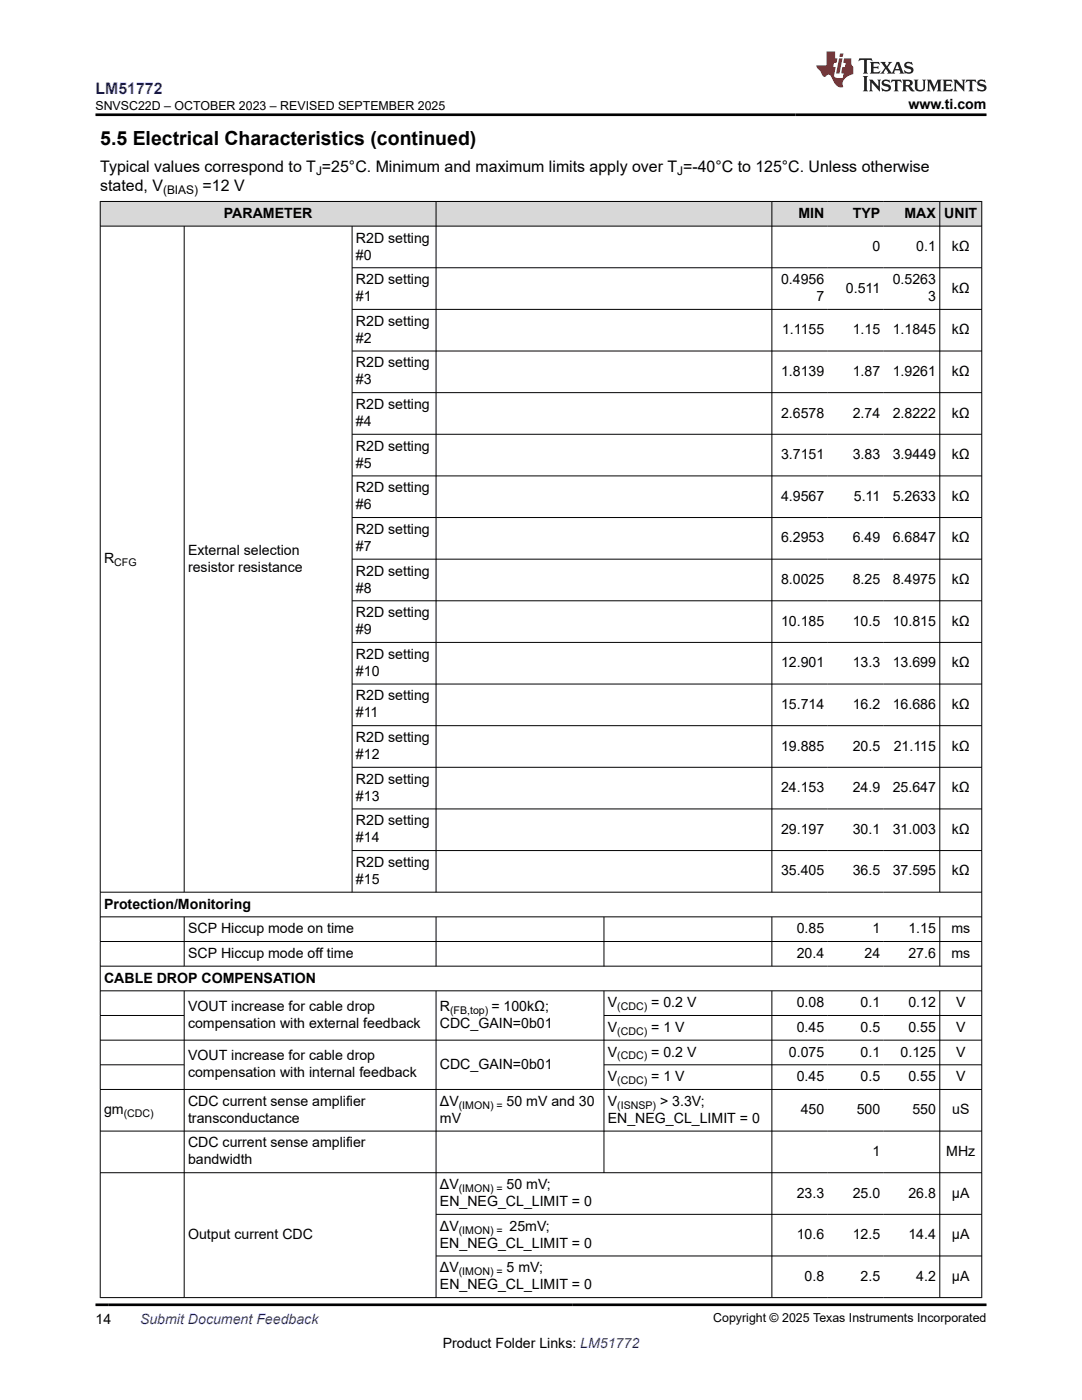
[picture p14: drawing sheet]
<svg xmlns="http://www.w3.org/2000/svg" width="216mm" height="279mm" viewBox="0 0 216 279" stroke-linecap="round" stroke-linejoin="round" font-family="sans-serif">
<defs><g id="words">
<text font-size="3.9" x="20" y="28.8">5.5 Electrical Characteristics (continued)</text>
<text font-size="3.2" fill="#00f" x="19.1" y="18.7">LM51772</text>
<g font-size="3.2">
<text x="20" y="34.3">Typical values correspond to T =25°C. Minimum and maximum limits apply over T =-40°C to 125°C. Unless otherwise</text>
<text x="20" y="38.1">stated, V</text>
<text x="40.4" y="38.1">=12 V</text>
</g>
<g font-size="2.8">
<text x="181.3" y="21.8">www.ti.com</text>
<text x="44.7" y="43.5">PARAMETER</text>
<text x="159.3" y="43.5">MIN</text>
<text x="170.2" y="43.5">TYP</text>
<text x="180.5" y="43.5">MAX</text>
<text x="188.4" y="43.5">UNIT</text>
<text x="71" y="48.4">R2D setting</text>
<text x="71" y="51.8">#0</text>
<text x="174.1" y="50.1">0</text>
<text x="182.8" y="50.1">0.1</text>
<text x="189.9" y="50.1">kΩ</text>
<text x="71" y="56.7">R2D setting</text>
<text x="155.9" y="56.7">0.4956</text>
<text x="168.8" y="58.4">0.511</text>
<text x="178.1" y="56.7">0.5263</text>
<text x="189.9" y="58.4">kΩ</text>
<text x="71" y="60.1">#1</text>
<text x="71" y="65">R2D setting</text>
<text x="162.9" y="60.1">7</text>
<text x="185.2" y="60.1">3</text>
<text x="71" y="68.4">#2</text>
<text x="156.1" y="66.7">1.1155</text>
<text x="170.2" y="66.7">1.15</text>
<text x="178.1" y="66.7">1.1845</text>
<text x="189.9" y="66.7">kΩ</text>
<text x="71" y="73.3">R2D setting</text>
<text x="71" y="76.7">#3</text>
<text x="155.9" y="75">1.8139</text>
<text x="170.2" y="75">1.87</text>
<text x="178.1" y="75">1.9261</text>
<text x="189.9" y="75">kΩ</text>
<text x="71" y="81.6">R2D setting</text>
<text x="155.9" y="83.3">2.6578</text>
<text x="170.2" y="83.3">2.74</text>
<text x="178.1" y="83.3">2.8222</text>
<text x="189.9" y="83.3">kΩ</text>
<text x="71" y="85">#4</text>
<text x="71" y="89.9">R2D setting</text>
<text x="71" y="93.3">#5</text>
<text x="155.9" y="91.6">3.7151</text>
<text x="170.2" y="91.6">3.83</text>
<text x="178.1" y="91.6">3.9449</text>
<text x="189.9" y="91.6">kΩ</text>
<text x="71" y="98.3">R2D setting</text>
<text x="71" y="101.6">#6</text>
<text x="155.9" y="99.9">4.9567</text>
<text x="170.4" y="99.9">5.11</text>
<text x="178.1" y="99.9">5.2633</text>
<text x="189.9" y="99.9">kΩ</text>
<text x="71" y="106.6">R2D setting</text>
<text x="20.8" y="112.4">R</text>
<text x="37.5" y="110.7">External selection</text>
<text x="71" y="109.9">#7</text>
<text x="155.9" y="108.3">6.2953</text>
<text x="170.2" y="108.3">6.49</text>
<text x="178.1" y="108.3">6.6847</text>
<text x="189.9" y="108.3">kΩ</text>
<text x="37.5" y="114.1">resistor resistance</text>
<text x="71" y="114.9">R2D setting</text>
<text x="71" y="118.3">#8</text>
<text x="155.9" y="116.6">8.0025</text>
<text x="170.2" y="116.6">8.25</text>
<text x="178.1" y="116.6">8.4975</text>
<text x="189.9" y="116.6">kΩ</text>
<text x="71" y="123.2">R2D setting</text>
<text x="155.9" y="124.9">10.185</text>
<text x="170.2" y="124.9">10.5</text>
<text x="178.1" y="124.9">10.815</text>
<text x="189.9" y="124.9">kΩ</text>
<text x="71" y="126.6">#9</text>
<text x="71" y="131.5">R2D setting</text>
<text x="71" y="134.9">#10</text>
<text x="155.9" y="133.2">12.901</text>
<text x="170.2" y="133.2">13.3</text>
<text x="178.1" y="133.2">13.699</text>
<text x="189.9" y="133.2">kΩ</text>
<text x="71" y="139.8">R2D setting</text>
<text x="71" y="143.2">#11</text>
<text x="155.9" y="141.5">15.714</text>
<text x="170.2" y="141.5">16.2</text>
<text x="178.1" y="141.5">16.686</text>
<text x="189.9" y="141.5">kΩ</text>
<text x="71" y="148.1">R2D setting</text>
<text x="155.9" y="149.8">19.885</text>
<text x="170.2" y="149.8">20.5</text>
<text x="178.3" y="149.8">21.115</text>
<text x="189.9" y="149.8">kΩ</text>
<text x="71" y="151.5">#12</text>
<text x="71" y="156.4">R2D setting</text>
<text x="71" y="159.8">#13</text>
<text x="155.9" y="158.1">24.153</text>
<text x="170.2" y="158.1">24.9</text>
<text x="178.1" y="158.1">25.647</text>
<text x="189.9" y="158.1">kΩ</text>
<text x="71" y="164.7">R2D setting</text>
<text x="155.9" y="166.4">29.197</text>
<text x="170.2" y="166.4">30.1</text>
<text x="178.1" y="166.4">31.003</text>
<text x="189.9" y="166.4">kΩ</text>
<text x="71" y="168.1">#14</text>
<text x="71" y="173">R2D setting</text>
<text x="71" y="176.4">#15</text>
<text x="155.9" y="174.7">35.405</text>
<text x="170.2" y="174.7">36.5</text>
<text x="178.1" y="174.7">37.595</text>
<text x="189.9" y="174.7">kΩ</text>
<text x="20.8" y="181.3">Protection/Monitoring</text>
<text x="37.5" y="186.3">SCP Hiccup mode on time</text>
<text x="37.5" y="191.2">SCP Hiccup mode off time</text>
<text x="159" y="186.3">0.85</text>
<text x="159" y="191.2">20.4</text>
<text x="172.5" y="191.2">24</text>
<text x="174.1" y="186.3">1</text>
<text x="181.3" y="186.3">1.15</text>
<text x="181.3" y="191.2">27.6</text>
<text x="189.8" y="186.3">ms</text>
<text x="189.8" y="191.2">ms</text>
<text x="20.8" y="196.1">CABLE DROP COMPENSATION</text>
<text x="37.5" y="201.8">VOUT increase for cable drop</text>
<text x="87.8" y="201.8">R</text>
<text x="98" y="201.8">= 100kΩ;</text>
<text x="121.3" y="201">V</text>
<text x="129.9" y="201">= 0.2 V</text>
<text x="159" y="201">0.08</text>
<text x="171.7" y="201">0.1</text>
<text x="181.3" y="201">0.12</text>
<text x="190.8" y="201">V</text>
<text x="37.5" y="205.2">compensation with external feedback</text>
<text x="87.8" y="205.2">CDC_GAIN=0b01</text>
<text x="121.3" y="205.9">V</text>
<text x="129.9" y="205.9">= 1 V</text>
<text x="159" y="205.9">0.45</text>
<text x="171.7" y="205.9">0.5</text>
<text x="181.3" y="205.9">0.55</text>
<text x="190.8" y="205.9">V</text>
<text x="37.5" y="211.6">VOUT increase for cable drop</text>
<text x="37.5" y="215">compensation with internal feedback</text>
<text x="87.8" y="213.3">CDC_GAIN=0b01</text>
<text x="121.3" y="210.9">V</text>
<text x="121.3" y="215.8">V</text>
<text x="129.9" y="210.9">= 0.2 V</text>
<text x="129.9" y="215.8">= 1 V</text>
<text x="157.4" y="210.9">0.075</text>
<text x="159" y="215.8">0.45</text>
<text x="171.7" y="210.9">0.1</text>
<text x="171.7" y="215.8">0.5</text>
<text x="179.7" y="210.9">0.125</text>
<text x="181.3" y="215.8">0.55</text>
<text x="190.8" y="210.9">V</text>
<text x="190.8" y="215.8">V</text>
<text x="37.5" y="220.7">CDC current sense amplifier</text>
<text x="87.8" y="220.7">ΔV</text>
<text x="101.1" y="220.7">50 mV and 30</text>
<text x="121.3" y="220.7">V</text>
<text x="131.7" y="220.7">&gt; 3.3V;</text>
<text x="20.8" y="222.4">gm</text>
<text x="37.5" y="224.1">transconductance</text>
<text x="87.8" y="224.1">mV</text>
<text x="121.3" y="224.1">EN_NEG_CL_LIMIT = 0</text>
<text x="159.8" y="222.4">450</text>
<text x="170.9" y="222.4">500</text>
<text x="182" y="222.4">550</text>
<text x="190" y="222.4">uS</text>
<text x="37.5" y="229">CDC current sense amplifier</text>
<text x="37.5" y="232.4">bandwidth</text>
<text x="174.1" y="230.7">1</text>
<text x="188.8" y="230.7">MHz</text>
<text x="87.8" y="237.3">ΔV</text>
<text x="101.1" y="237.3">50 mV;</text>
<text x="159" y="239">23.3</text>
<text x="170.2" y="239">25.0</text>
<text x="181.3" y="239">26.8</text>
<text x="190" y="239">µA</text>
<text x="87.8" y="245.6">ΔV</text>
<text x="87.8" y="240.7">EN_NEG_CL_LIMIT = 0</text>
<text x="101.7" y="245.6">25mV;</text>
<text x="37.5" y="247.3">Output current CDC</text>
<text x="87.8" y="249">EN_NEG_CL_LIMIT = 0</text>
<text x="159" y="247.3">10.6</text>
<text x="170.2" y="247.3">12.5</text>
<text x="181.3" y="247.3">14.4</text>
<text x="190" y="247.3">µA</text>
<text x="87.8" y="253.9">ΔV</text>
<text x="87.8" y="257.3">EN_NEG_CL_LIMIT = 0</text>
<text x="101.1" y="253.9">5 mV;</text>
<text x="160.6" y="255.6">0.8</text>
<text x="171.7" y="255.6">2.5</text>
<text x="182.8" y="255.6">4.2</text>
<text x="190" y="255.6">µA</text>
<text x="19.1" y="264.2">14</text>
<text x="88.3" y="269">Product Folder Links: LM51772</text>
</g>
<text font-size="2.8" fill="#00f" x="27.9" y="264.2">Submit Document Feedback</text>
<g font-size="2.5">
<text x="19" y="21.9">SNVSC22D – OCTOBER 2023 – REVISED SEPTEMBER 2025</text>
<text x="142.3" y="263.9">Copyright © 2025 Texas Instruments Incorporated</text>
</g>
<g font-size="2.4">
<text x="63.1" y="34.9">J</text>
<text x="135.1" y="34.9">J</text>
<text x="32.5" y="38.7">(BIAS)</text>
</g>
<g font-size="2.1">
<text x="22.8" y="113">CFG</text>
<text x="89.8" y="202.3">(FB,top)</text>
<text x="123.2" y="201.6">(CDC)</text>
<text x="123.2" y="206.5">(CDC)</text>
<text x="123.2" y="211.4">(CDC)</text>
<text x="91.5" y="221.3">(IMON) =</text>
<text x="123.2" y="216.3">(CDC)</text>
<text x="123.2" y="221.3">(ISNSP)</text>
<text x="24.7" y="223">(CDC)</text>
<text x="91.5" y="237.9">(IMON) =</text>
<text x="91.5" y="246.2">(IMON) =</text>
<text x="91.5" y="254.5">(IMON) =</text>
</g>
</g></defs>
<g fill="#d8d8d8">
<path d="M20 40.2h175.9v4.9h-175.9z" fill-rule="evenodd"/>
<path d="M20.1 40.3h66.8v4.8h-66.8z" fill-rule="evenodd"/>
<path d="M87.1 40.3h66.9v4.8h-66.9z" fill-rule="evenodd"/>
<path d="M154.1 40.3h11.1v4.8h-11.1z" fill-rule="evenodd"/>
<path d="M165.2 40.3h11.2v4.8h-11.2z" fill-rule="evenodd"/>
<path d="M176.4 40.3h11.1v4.8h-11.1z" fill-rule="evenodd"/>
<path d="M187.6 40.3h8.2v4.8h-8.2z" fill-rule="evenodd"/>
</g>
<g fill="none" stroke="#000" stroke-width=".2">
<path d="M19.9 40.2h176.1M19.9 45.1h176.1M20 40.1v218.9M36.8 45.1v133M70.3 45.1v133M70.3 53.4h125.7M87 40.1v138M154 40.1v138M187.5 40.1v138M195.9 40.1v218.9M70.3 61.7h125.7M70.3 70.1h125.7"/>
<path d="M70.3 78.4h125.7M70.3 86.7h125.7M70.3 95h125.7M70.3 103.3h125.7M70.3 111.6h125.7M70.3 119.9h125.7M70.3 128.2h125.7M70.3 136.5h125.7M70.3 144.8h125.7M70.3 153.1h125.7M19.9 178.1h176.1M70.3 161.4h125.7"/>
<path d="M70.3 169.7h125.7M19.9 183h176.1M19.9 187.9h176.1M19.9 192.8h176.1M19.9 197.7h176.1M36.8 183v9.9M36.8 197.7v61.3M87 183v9.9M87 197.7v61.3M120.5 183v9.9M120.5 197.7v36.4M154 183v9.9"/>
<path d="M154 197.7v61.3M187.5 183v9.9M187.5 197.7v61.3M19.9 202.7h16.9M19.9 207.6h176.1M19.9 212.5h16.9M19.9 217.4h176.1M120.5 202.7h75.5M120.5 212.5h75.5M19.9 225.7h176.1M19.9 234h176.1M19.9 259h176.1"/>
<path d="M87 242.3h109M87 250.7h109"/>
</g>
<path d="M171.5 11.6l-.2 .6 .5-.2h.6v.1v2.2l-.2 .4h1l-.2-.4v-2.2v-.1h.5l.6 .2-.2-.6zM173.6 12.4l.2 .3v1.6l-.2 .4h1.9l.1-.6a1.08 1.08 0 0 1-1.3 .2v-.7h.6l.4 .2v-.7l-.4 .2h-.6v-.5l.2-.2a1 1 0 0 1 1 .3l-.1-.5zM175.7 12.4l.9 1.1-1 1.2h.9l-.2-.2 .5-.8 .4 .8-.2 .2h1.6l-.2-.2 .2-.5h.9l.1 .5-.1 .2h.9l-.2-.4-.8-1.9h-.5l-.9 2.1-.9-1.1 .9-1h-.8l.2 .2-.4 .6-.4-.6 .2-.2zM179 12.8l.4 1h-.7zM180.7 12.5a.65 .65 0 0 0-.2 .7 .65 .65 0 0 0 .6 .5l.6 .1 .1 .3a.79 .79 0 0 1-.7 .4 .79 .79 0 0 1-.7-.5l.1 .7 .2-.1a.93 .93 0 0 0 1.1 0 .93 .93 0 0 0 .4-.9 1.46 1.46 0 0 0-1.2-.6l-.1-.3a1.09 1.09 0 0 1 1.2 .2l-.2-.6-.1 .1-.5-.2zM172.2 15.2l.2 .4v2.2l-.2 .4h1l-.2-.4v-2.2l.2-.4zM173.4 15.9l.2 .4v1.5l-.2 .4h.8l-.3-.4 .1-1.3 1.6 1.8v-2l.2-.4h-.7l.1 .2 .1 1.1-1.2-1.3zM176.2 16a.65 .65 0 0 0-.2 .8 .65 .65 0 0 0 .6 .4l.6 .2 .1 .2a.79 .79 0 0 1-.7 .4 .79 .79 0 0 1-.7-.5l.1 .7 .2-.1a.93 .93 0 0 0 1.1 .1 .93 .93 0 0 0 .4-1 1.46 1.46 0 0 0-1.2-.5l-.1-.4a1.09 1.09 0 0 1 1.2 .2l-.1-.6-.2 .1-.5-.1zM177.9 15.9l-.1 .6a.63 .63 0 0 1 .8-.3v1.6l-.3 .4h1l-.2-.4v-1.6a.66 .66 0 0 1 .8 .3l-.1-.6zM180 15.9l.2 .4v1.5l-.2 .4h1l-.2-.2-.1-.7h.5l.1 .2a.79 .79 0 0 0 1.2 .6l-1-.9a.61 .61 0 0 0 .6-.6 .61 .61 0 0 0-.5-.7zM180.8 16.2h.1a.47 .47 0 0 1 .5 .1 .47 .47 0 0 1 .1 .5l-.1 .1-.7 .1zM182.3 15.9l.2 .2a2.27 2.27 0 0 0 .4 2 1.04 1.04 0 0 0 1.7-.7v-1.3l.2-.2h-.8l.2 .4v1.1a.6 .6 0 0 1-.6 .6 .6 .6 0 0 1-.6-.6v-1.1l.3-.4zM184.9 15.9l.2 .4v1.5l-.2 .4h.8l-.3-.4v-1.4l.9 1.9 .9-1.9v1.4l-.3 .4h1l-.2-.4v-1.5l.2-.4h-.8l-.7 1.5-.6-1.5zM188.1 15.9l.2 .4v1.5l-.2 .4h1.9l.1-.6a1.09 1.09 0 0 1-1.3 .2v-.7h.6l.4 .2v-.6l-.4 .2h-.6v-.6l.2-.1a1.01 1.01 0 0 1 1 .3l-.1-.6zM190.2 15.9l.3 .4v1.5l-.3 .4h.8l-.2-.4v-1.3l1.6 1.8v-2l.2-.4h-.7l.2 .2v1.1l-1.2-1.3zM192.8 15.9l-.1 .6a.63 .63 0 0 1 .8-.3v1.6l-.3 .4h1l-.2-.4v-1.6a.66 .66 0 0 1 .8 .3l-.1-.6zM195.2 16a.65 .65 0 0 0-.2 .8 .65 .65 0 0 0 .6 .4l.6 .2 .2 .2a.79 .79 0 0 1-.7 .4 .79 .79 0 0 1-.7-.5l.1 .7 .2-.1a.93 .93 0 0 0 1 .1 .93 .93 0 0 0 .5-1 1.46 1.46 0 0 0-1.3-.5v-.4a1.09 1.09 0 0 1 1.2 .2l-.2-.6-.2 .1-.5-.1z" fill="#231f20"/>
<path d="M164.9 10.3v2.7h-2l.1 .4 .8 1a.95 .95 0 0 0 1 .9 .59 .59 0 0 1 .5-.4 .59 .59 0 0 1 .5 .3l.4 .8a1.59 1.59 0 0 0 2.1 1.4 1.61 1.61 0 0 1 1-2.3l1-.3-.1-1.5a1.59 1.59 0 0 1-.3-1.7h-1.5l-.2 .9h.6l-.2 .9h-.5l-.2 .9v.3l.4 .1-.1 .9h-.7a.73 .73 0 0 1-1-.7l.3-1.5h-.5l.1-.9h.5l.2-.9h-.5v-1.3zM167.4 11.6l-.6 3.1h.7l.6-3.1zM167.6 10.7l-.1 .6h.7l.1-.6z" fill="#ed1c24"/>
<path d="M19.1 22.9h177.8M19.1 260.4h177.8" fill="none" stroke="#000" stroke-width=".53"/>
<use href="#words"/>
</svg>
